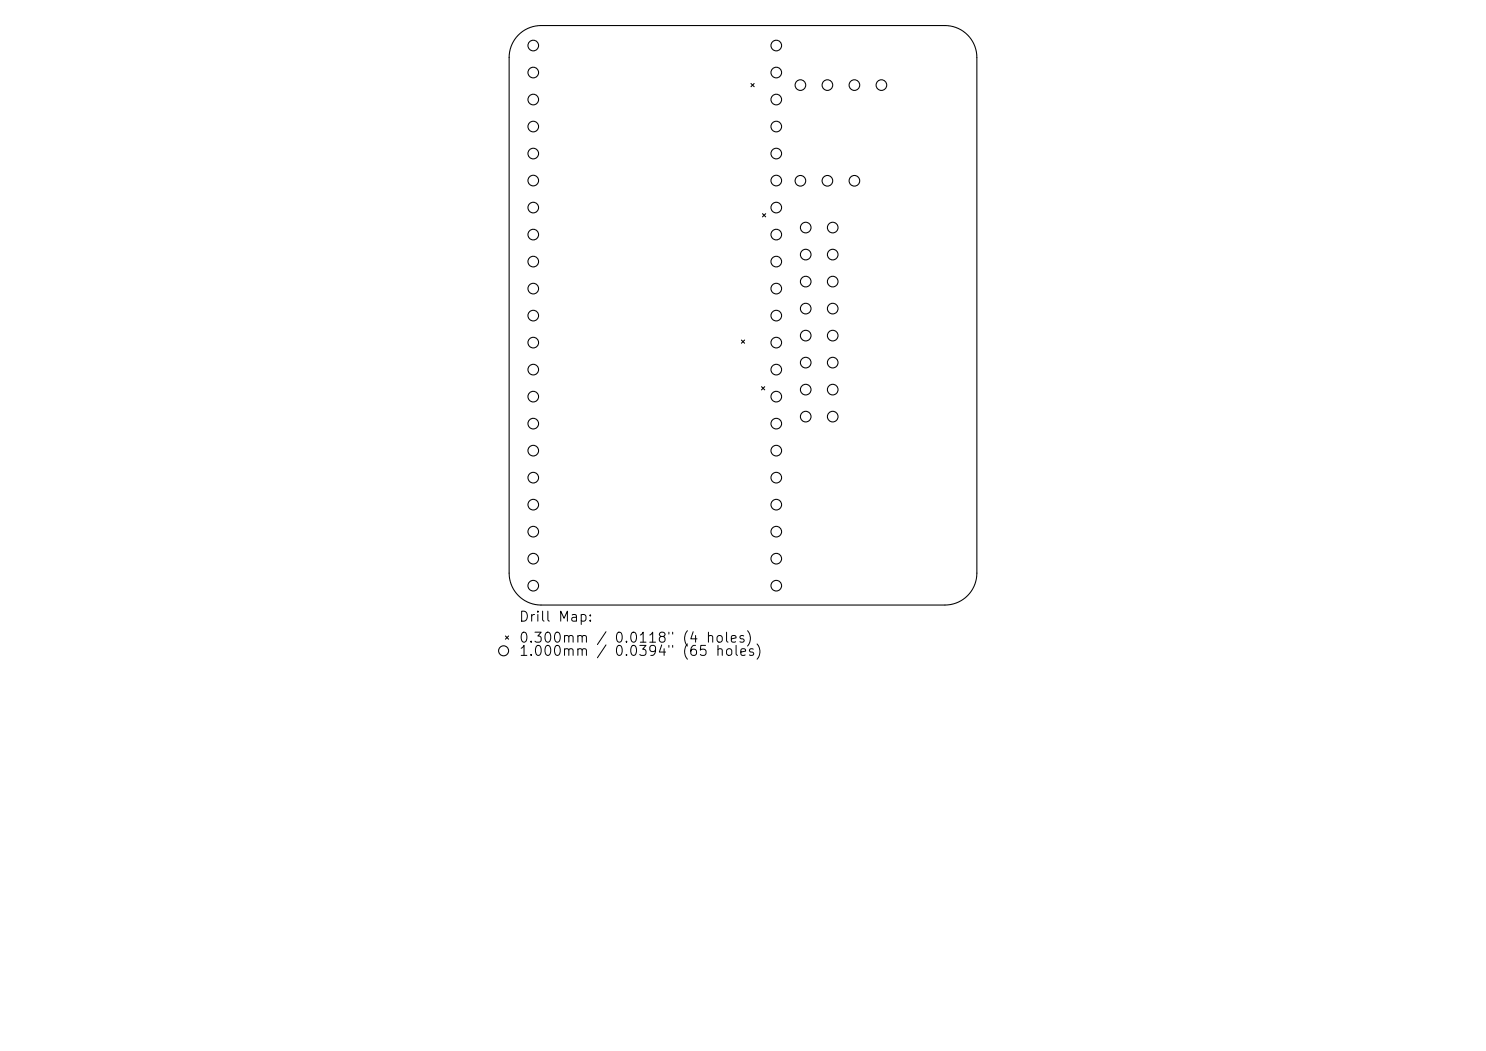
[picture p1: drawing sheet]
<svg xmlns="http://www.w3.org/2000/svg" width="297mm" height="210mm" viewBox="0 0 297 210" stroke-linecap="round" stroke-linejoin="round" font-family="sans-serif">
<defs><g id="words">
<g font-size="2">
<text x="103.6" y="124.7">Drill Map:</text>
<text x="103.6" y="128.9">0.300mm / 0.0118&quot; (4 holes)</text>
<text x="103.6" y="131.6">1.000mm</text>
<text x="122.6" y="131.6">0.0394&quot; (65</text>
</g>
</g></defs>
<g fill="none" stroke="#000" stroke-width=".21">
<path d="M103.6 7a6.4 6.4 0 0 1 4.5-1.9h80.8a6.4 6.4 0 0 1 6.3 6.4v103a6.4 6.4 0 0 1-6.3 6.4h-80.8a6.4 6.4 0 0 1-6.3-6.4v-103a6.4 6.4 0 0 1 1.8-4.5zM150.1 16.7l.6 .6M150.7 16.7l-.6 .6M152.4 42.7l.6 .6M153 42.7l-.6 .6M148.2 67.9l.6 .7M148.8 67.9l-.6 .7M152.2 77.3l.6 .6M152.8 77.3l-.6 .6M101 127.1l.7 .6M101.7 127.1l-.7 .6"/>
<circle cx="106.6" cy="14.5" r="1.06"/>
<circle cx="106.6" cy="19.9" r="1.06"/>
<circle cx="106.6" cy="9.1" r="1.06"/>
<circle cx="155.2" cy="14.5" r="1.06"/>
<circle cx="155.2" cy="19.9" r="1.06"/>
<circle cx="155.2" cy="9.1" r="1.06"/>
<circle cx="160" cy="17" r="1.06"/>
<circle cx="165.4" cy="17" r="1.06"/>
<circle cx="170.8" cy="17" r="1.06"/>
<circle cx="176.2" cy="17" r="1.06"/>
<circle cx="106.6" cy="36.1" r="1.06"/>
<circle cx="106.6" cy="25.3" r="1.06"/>
<circle cx="106.6" cy="30.7" r="1.06"/>
<circle cx="155.2" cy="36.1" r="1.06"/>
<circle cx="155.2" cy="25.3" r="1.06"/>
<circle cx="155.2" cy="30.7" r="1.06"/>
<circle cx="160" cy="36.1" r="1.06"/>
<circle cx="165.4" cy="36.1" r="1.06"/>
<circle cx="170.8" cy="36.1" r="1.06"/>
<circle cx="106.6" cy="41.5" r="1.06"/>
<circle cx="106.6" cy="46.9" r="1.06"/>
<circle cx="106.6" cy="52.3" r="1.06"/>
<circle cx="106.6" cy="57.7" r="1.06"/>
<circle cx="155.2" cy="41.5" r="1.06"/>
<circle cx="155.2" cy="46.9" r="1.06"/>
<circle cx="155.2" cy="52.3" r="1.06"/>
<circle cx="155.2" cy="57.7" r="1.06"/>
<circle cx="161" cy="50.9" r="1.06"/>
<circle cx="161" cy="56.3" r="1.06"/>
<circle cx="161" cy="45.5" r="1.06"/>
<circle cx="166.4" cy="50.9" r="1.06"/>
<circle cx="166.4" cy="56.3" r="1.06"/>
<circle cx="166.4" cy="45.5" r="1.06"/>
<circle cx="106.6" cy="68.5" r="1.06"/>
<circle cx="106.6" cy="63.1" r="1.06"/>
<circle cx="106.6" cy="73.9" r="1.06"/>
<circle cx="106.6" cy="79.3" r="1.06"/>
<circle cx="155.2" cy="68.5" r="1.06"/>
<circle cx="155.2" cy="63.1" r="1.06"/>
<circle cx="155.2" cy="73.9" r="1.06"/>
<circle cx="155.2" cy="79.3" r="1.06"/>
<circle cx="161" cy="77.9" r="1.06"/>
<circle cx="161" cy="61.7" r="1.06"/>
<circle cx="161" cy="67.1" r="1.06"/>
<circle cx="161" cy="72.5" r="1.06"/>
<circle cx="166.4" cy="77.9" r="1.06"/>
<circle cx="166.4" cy="61.7" r="1.06"/>
<circle cx="166.4" cy="67.1" r="1.06"/>
<circle cx="166.4" cy="72.5" r="1.06"/>
<circle cx="106.6" cy="90" r="1.06"/>
<circle cx="106.6" cy="95.4" r="1.06"/>
<circle cx="106.6" cy="84.7" r="1.06"/>
<circle cx="155.2" cy="90" r="1.06"/>
<circle cx="155.2" cy="95.4" r="1.06"/>
<circle cx="155.2" cy="84.7" r="1.06"/>
<circle cx="161" cy="83.2" r="1.06"/>
<circle cx="166.4" cy="83.2" r="1.06"/>
<circle cx="106.6" cy="111.6" r="1.06"/>
<circle cx="106.6" cy="117" r="1.06"/>
<circle cx="106.6" cy="100.8" r="1.06"/>
<circle cx="106.6" cy="106.2" r="1.06"/>
<circle cx="155.2" cy="117" r="1.06"/>
<circle cx="155.2" cy="111.6" r="1.06"/>
<circle cx="155.2" cy="100.8" r="1.06"/>
<circle cx="155.2" cy="106.2" r="1.06"/>
<circle cx="100.7" cy="130" r="1"/>
</g>
<use href="#words"/>
</svg>
